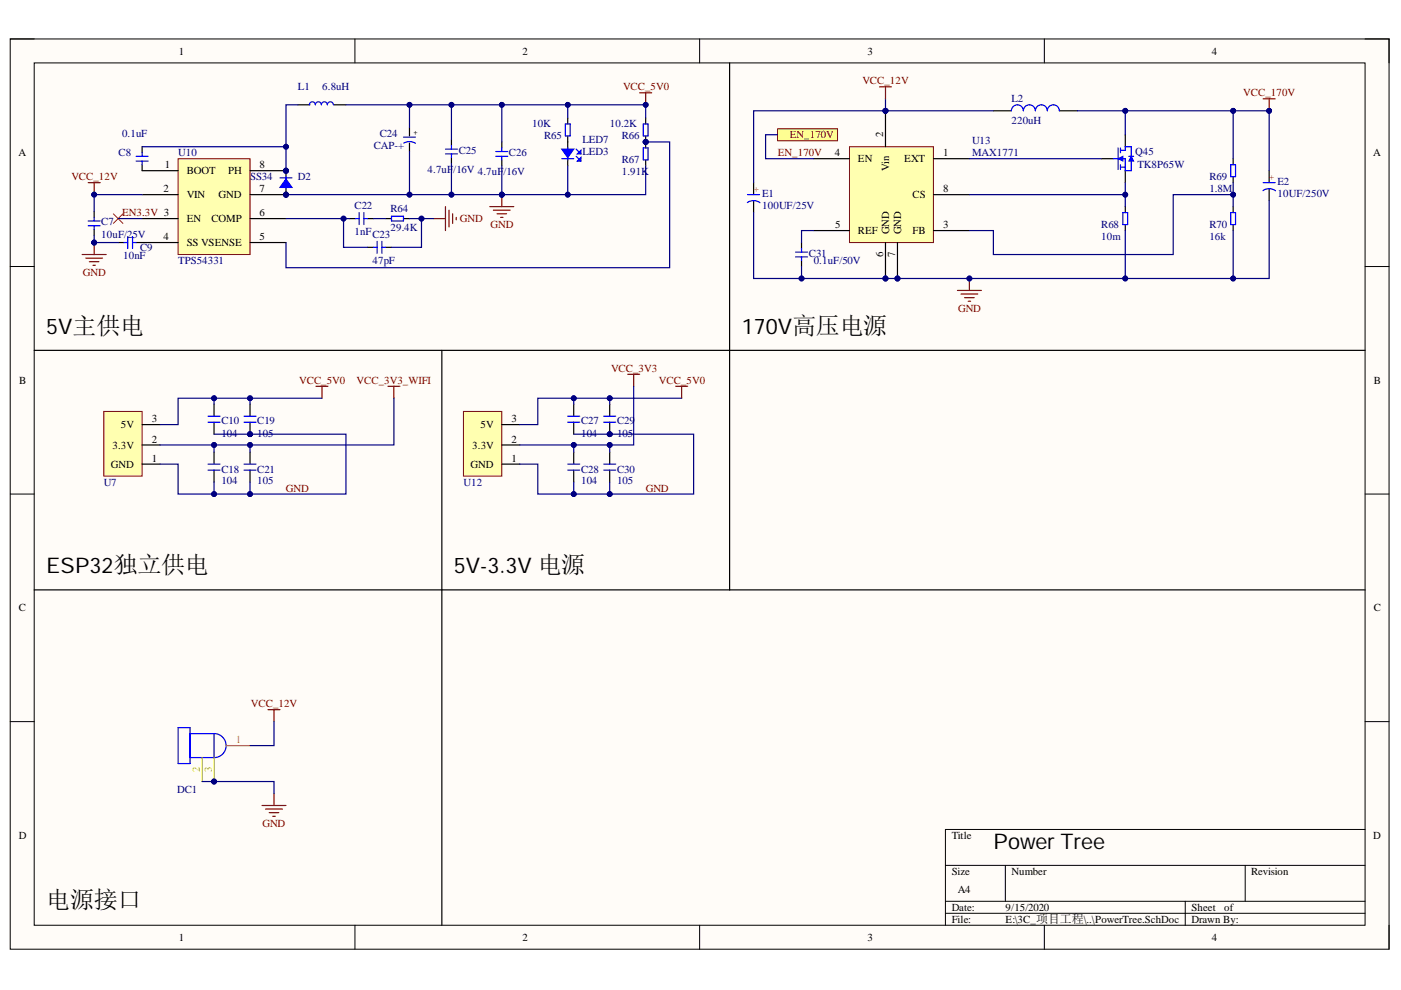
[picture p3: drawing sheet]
<svg xmlns="http://www.w3.org/2000/svg" width="297mm" height="210mm" viewBox="0 0 297 210" stroke-linecap="round" stroke-linejoin="round" font-family="sans-serif">
<defs><g id="words">
<text font-size="5.1" x="9.8" y="192.6">电源接口</text>
<g font-size="4.6">
<text x="9.8" y="70.8">5V主供电</text>
<text x="157.3" y="70.8">170V高压电源</text>
<text x="9.8" y="121.6">ESP32独立供电</text>
<text x="96.2" y="121.6">5V-3.3V 电源</text>
<text x="210.7" y="179.9">Power Tree</text>
</g>
<g font-size="2.3">
<text x="37.9" y="11.6">1</text>
<text x="110.8" y="11.6">2</text>
<text x="183.9" y="11.6">3</text>
<text x="256.9" y="11.6">4</text>
<text x="187.2" y="29.1" transform="rotate(-90 187.2 29.1)">2</text>
<text x="3.9" y="33.1">A</text>
<text x="34.9" y="35.6">1</text>
<text x="55.1" y="35.6">8</text>
<text x="177" y="33.1">4</text>
<text x="181.9" y="34.4">EN</text>
<text x="191.7" y="34.4">EXT</text>
<text x="200" y="33.1">1</text>
<text x="291.2" y="33.1">A</text>
<text x="34.7" y="40.7">2</text>
<text x="39.6" y="36.9">BOOT</text>
<text x="39.6" y="42">VIN</text>
<text x="46.3" y="42">GND</text>
<text x="48.4" y="36.9">PH</text>
<text x="55.1" y="40.7">7</text>
<text x="188.5" y="36.3" transform="rotate(-90 188.5 36.3)">Vin</text>
<text x="193.5" y="42">CS</text>
<text x="200" y="40.7">8</text>
<text x="39.6" y="47">EN</text>
<text x="44.8" y="47">COMP</text>
<text x="55.1" y="45.8">6</text>
<text x="34.7" y="50.9">4</text>
<text x="39.6" y="52.2">SS VSENSE</text>
<text x="55.1" y="50.9">5</text>
<text x="177.1" y="48.3">5</text>
<text x="181.9" y="49.7">REF</text>
<text x="188.5" y="49.7" transform="rotate(-90 188.5 49.7)">GND</text>
<text x="191" y="49.7" transform="rotate(-90 191 49.7)">GND</text>
<text x="193.5" y="49.7">FB</text>
<text x="200" y="48.3">3</text>
<text x="187.2" y="54.5" transform="rotate(-90 187.2 54.5)">6</text>
<text x="189.8" y="54.5" transform="rotate(-90 189.8 54.5)">7</text>
<text x="4.1" y="81.3">B</text>
<text x="291.3" y="81.3">B</text>
<text x="32.2" y="89.5">3</text>
<text x="108.4" y="89.5">3</text>
<text x="23.8" y="95.1">3.3V</text>
<text x="25.6" y="90.7">5V</text>
<text x="32.2" y="93.9">2</text>
<text x="100.1" y="95.1">3.3V</text>
<text x="101.9" y="90.7">5V</text>
<text x="108.4" y="93.9">2</text>
<text x="23.5" y="99.2">GND</text>
<text x="32.2" y="97.9">1</text>
<text x="99.8" y="99.2">GND</text>
<text x="108.4" y="97.9">1</text>
<text x="4" y="129.6">C</text>
<text x="291.3" y="129.6">C</text>
<text x="4" y="177.8">D</text>
<text x="201.8" y="177.8">Title</text>
<text x="291.2" y="177.8">D</text>
<text x="201.8" y="185.5">Size</text>
<text x="214.5" y="185.5">Number</text>
<text x="265.3" y="185.5">Revision</text>
<text x="203" y="189.3">A4</text>
<text x="201.8" y="193.1">Date:</text>
<text x="201.8" y="195.7">File:</text>
<text x="213.2" y="193.1">9/15/2020</text>
<text x="213.2" y="195.7">E:\3C_项目工程\..\PowerTree.SchDoc</text>
<text x="252.6" y="193.1">Sheet</text>
<text x="252.6" y="195.7">Drawn By:</text>
<text x="259.6" y="193.1">of</text>
<text x="37.9" y="199.5">1</text>
<text x="110.8" y="199.5">2</text>
<text x="183.9" y="199.5">3</text>
<text x="256.9" y="199.5">4</text>
</g>
<g font-size="2.3" fill="#800000">
<text x="182.8" y="17.9">VCC_12V</text>
<text x="132.1" y="19.2">VCC_5V0</text>
<text x="263.6" y="20.4">VCC_170V</text>
<text x="167.4" y="29.3">EN_170V</text>
<text x="164.9" y="33.1">EN_170V</text>
<text x="15.1" y="38.2">VCC_12V</text>
<text x="25.9" y="45.8">EN3.3V 3</text>
<text x="97.5" y="47">GND</text>
<text x="104" y="48.3">GND</text>
<text x="17.6" y="58.5">GND</text>
<text x="203.1" y="66.1">GND</text>
<text x="63.4" y="81.3">VCC_5V0</text>
<text x="75.6" y="81.3">VCC_3V3_WIFI</text>
<text x="129.6" y="78.8">VCC_3V3</text>
<text x="139.7" y="81.3">VCC_5V0</text>
<text x="60.6" y="104.2">GND</text>
<text x="136.9" y="104.2">GND</text>
<text x="53.2" y="150">VCC_12V</text>
<text x="55.6" y="175.3">GND</text>
</g>
<g font-size="2.3" fill="#000080">
<text x="63.2" y="19.2">L1</text>
<text x="68.3" y="19.2">6.8uH</text>
<text x="214.5" y="21.7">L2</text>
<text x="25.9" y="29.1">0.1uF</text>
<text x="80.5" y="29.1">C24</text>
<text x="112.8" y="27">10K</text>
<text x="115.4" y="29.6">R65</text>
<text x="129.3" y="27">10.2K</text>
<text x="131.8" y="29.6">R66</text>
<text x="214.5" y="26.3">220uH</text>
<text x="25.1" y="33.1">C8</text>
<text x="37.8" y="33.1">U10</text>
<text x="79.2" y="31.6">CAP-+</text>
<text x="97.3" y="32.6">C25</text>
<text x="107.9" y="33.1">C26</text>
<text x="123.5" y="30.3">LED7</text>
<text x="123.5" y="32.9">LED3</text>
<text x="131.8" y="34.6">R67</text>
<text x="206.1" y="30.6">U13</text>
<text x="206.1" y="33.1">MAX1771</text>
<text x="240.7" y="32.9">Q45</text>
<text x="241.2" y="35.6">TK8P65W</text>
<text x="53" y="38.2">SS34</text>
<text x="63.2" y="38.2">D2</text>
<text x="90.7" y="36.7">4.7uF/16V 4.7uF/16V</text>
<text x="131.8" y="37.2">1.91K</text>
<text x="161.6" y="41.7">E1</text>
<text x="256.4" y="38.2">R69</text>
<text x="256.4" y="40.7">1.8M</text>
<text x="270.9" y="39.2">E2</text>
<text x="270.9" y="41.7">10UF/250V</text>
<text x="21.5" y="47.8">C7</text>
<text x="75.2" y="44.3">C22</text>
<text x="82.8" y="45">R64</text>
<text x="161.6" y="44.3">100UF/25V</text>
<text x="21.5" y="50.4">10uF/25V</text>
<text x="29.7" y="53.2">C9</text>
<text x="75.2" y="49.9">1nFC23</text>
<text x="82.8" y="49.1">29.4K</text>
<text x="233.5" y="48.3">R68</text>
<text x="233.5" y="50.9">10m</text>
<text x="256.4" y="48.3">R70</text>
<text x="256.4" y="50.9">16k</text>
<text x="26.1" y="55">10nF</text>
<text x="37.8" y="56">TPS54331</text>
<text x="79" y="56">47pF</text>
<text x="171.5" y="54.5">C31</text>
<text x="172.5" y="56">0.1uF/50V</text>
<text x="46.9" y="90">C10</text>
<text x="54.5" y="90">C19</text>
<text x="123.2" y="90">C27</text>
<text x="130.8" y="90">C29</text>
<text x="46.9" y="92.6">104</text>
<text x="54.5" y="92.6">105</text>
<text x="123.2" y="92.6">104</text>
<text x="130.8" y="92.6">105</text>
<text x="46.9" y="100.2">C18</text>
<text x="54.5" y="100.2">C21</text>
<text x="123.2" y="100.2">C28</text>
<text x="130.8" y="100.2">C30</text>
<text x="22" y="103">U7</text>
<text x="46.9" y="102.7">104</text>
<text x="54.5" y="102.7">105</text>
<text x="98.3" y="103">U12</text>
<text x="123.2" y="102.7">104</text>
<text x="130.8" y="102.7">105</text>
<text x="37.5" y="168.2">DC1</text>
</g>
<text font-size="2.3" fill="#fd8300" x="50" y="157.6">1</text>
<g font-size="2.3" fill="#b0de00">
<text x="42.4" y="163.7" transform="rotate(-90 42.4 163.7)">2</text>
<text x="44.9" y="163.6" transform="rotate(-90 44.9 163.6)">3</text>
</g>
<g font-size="1.9" fill="#f00">
<text x="159.9" y="39.7" transform="rotate(90 159.9 39.7)">+</text>
<text x="269.2" y="37.2" transform="rotate(90 269.2 37.2)">+</text>
</g>
<text font-size="1.8" x="87.6" y="28.6">+</text>
</g></defs>
<path d="M2.2 8.3h292.3v193h-292.3z" fill-rule="evenodd" fill="#fffcf8"/>
<path d="M2.2 8.3h292.3v193h-292.3z" fill="none" stroke="#000" stroke-width=".21"/>
<path d="M7.3 13.3h282.1v182.9h-282.1z" fill-rule="evenodd" fill="#fffcf8"/>
<g fill="none" stroke="#000" stroke-width=".21">
<path d="M2.2 8.3h5.1M7.3 13.3h282.1v182.9h-282.1zM75.2 8.3v5M148.3 8.3v5M221.4 8.3v5M289.4 8.3h5.1v5M2.2 56.5h5.1M289.4 56.5h5.1M2.2 104.8h5.1M289.4 104.8h5.1M2.2 153h5.1M289.4 153h5.1"/>
<path d="M289.4 175.9h-89v20.3M75.3 196.2v5.1M148.3 196.2v5.1M200.4 183.5h89M200.4 191.1h89M200.4 193.6h89M213.2 183.5v7.6M221.4 196.2v5.1M251.3 191.1v5.1M264 183.5v7.6M294.5 196.2v5.1"/>
</g>
<circle cx="60.6" cy="41.3" r=".51" fill="#000080"/>
<circle cx="60.6" cy="41.3" r=".51" fill="none" stroke="#000080" stroke-width=".21"/>
<circle cx="60.6" cy="36.2" r=".51" fill="#000080"/>
<circle cx="60.6" cy="36.2" r=".51" fill="none" stroke="#000080" stroke-width=".21"/>
<path d="M60.6 40v1.3" fill="none" stroke="#000" stroke-width=".25"/>
<circle cx="60.6" cy="41.3" r=".51" fill="#000080"/>
<circle cx="60.6" cy="41.3" r=".51" fill="none" stroke="#000080" stroke-width=".21"/>
<path d="M60.6 36.2v1.3" fill="none" stroke="#000" stroke-width=".25"/>
<circle cx="60.6" cy="36.2" r=".51" fill="#000080"/>
<circle cx="60.6" cy="36.2" r=".51" fill="none" stroke="#000080" stroke-width=".21"/>
<path d="M60.6 38l1.3 1.7h-2.5z" fill="#00f"/>
<path d="M59.4 37.7h2.5M60.6 38l1.3 1.7h-2.5zM60.6 37.5v2.5M65.6 22.2a.63 .63 0 0 1 .6-.6 .63 .63 0 0 1 .7 .6 .64 .64 0 0 1 .6-.6 .64 .64 0 0 1 .6 .6 .63 .63 0 0 1 .7-.6 .63 .63 0 0 1 .6 .6 .64 .64 0 0 1 .6-.6 .64 .64 0 0 1 .7 .6M26.3 51.4h.8M27.1 50.2v2.5M28.1 51.4h.8M28.1 50.2v2.5M79.2 52.4h.8M80 51.2v2.5M81 52.4h.7M81 51.2v2.5" fill="none" stroke="#00f" stroke-width=".25"/>
<path d="M63.2 22.2h2.5M70.8 22.2h2.5M25 51.4h1.3M28.9 51.4h1.2M77.9 52.4h1.3M81.7 52.4h1.3" fill="none" stroke="#000" stroke-width=".25"/>
<circle cx="60.6" cy="41.3" r=".51" fill="#000080"/>
<circle cx="60.6" cy="41.3" r=".51" fill="none" stroke="#000080" stroke-width=".21"/>
<circle cx="60.6" cy="36.2" r=".51" fill="#000080"/>
<circle cx="60.6" cy="36.2" r=".51" fill="none" stroke="#000080" stroke-width=".21"/>
<path d="M37.8 33.6h15.2v20.4h-15.2z" fill-rule="evenodd" fill="#ffffb0"/>
<path d="M37.8 33.6h15.2v20.4h-15.2z" fill="none" stroke="#800000" stroke-width=".21"/>
<path d="M30.1 36.2h7.7M30.1 41.3h7.7M30.1 46.3h7.7M30.1 51.4h7.7M53 41.3h7.6M53 46.3h7.6M53 51.4h7.6" fill="none" stroke="#000" stroke-width=".25"/>
<circle cx="60.6" cy="41.3" r=".51" fill="#000080"/>
<circle cx="60.6" cy="41.3" r=".51" fill="none" stroke="#000080" stroke-width=".21"/>
<path d="M53 36.2h7.6" fill="none" stroke="#000" stroke-width=".25"/>
<circle cx="60.6" cy="36.2" r=".51" fill="#000080"/>
<circle cx="60.6" cy="36.2" r=".51" fill="none" stroke="#000080" stroke-width=".21"/>
<path d="M17.4 54h5.1M18.2 54.7h3.5M18.9 55.5h2.1M19.7 56.3h.5M20 51.4v2.6" fill="none" stroke="#800000" stroke-width=".25"/>
<circle cx="20" cy="51.4" r=".51" fill="#000080"/>
<circle cx="20" cy="51.4" r=".51" fill="none" stroke="#000080" stroke-width=".21"/>
<path d="M120.4 30.1v1.3M120.4 33.9v1.3" fill="none" stroke="#000" stroke-width=".25"/>
<path d="M122.2 31.6l1 1M122.2 33.1l1 1.1" fill="none" stroke="#00f" stroke-width=".25"/>
<path d="M119.1 31.6h2.5l-1.2 1.8z" fill="#00f"/>
<path d="M119.1 31.6h2.5l-1.2 1.8z" fill="none" stroke="#00f" stroke-width=".25"/>
<path d="M123.2 31.9v.7h-.8z" fill="#00f"/>
<path d="M123.2 31.9v.7h-.8z" fill="none" stroke="#00f" stroke-width=".25"/>
<path d="M122.4 34.2l.8-.8v.8z" fill="#00f"/>
<path d="M119.1 33.6h2.5M120.4 31.4v2.5M122.4 34.2l.8-.8v.8z" fill="none" stroke="#00f" stroke-width=".25"/>
<path d="M103.8 43.8h5.1M104.6 44.6h3.6M105.4 45.3h2M106.1 46.1h.5M106.4 41.3v2.5" fill="none" stroke="#800000" stroke-width=".25"/>
<circle cx="106.4" cy="41.3" r=".51" fill="#000080"/>
<circle cx="106.4" cy="41.3" r=".51" fill="none" stroke="#000080" stroke-width=".21"/>
<path d="M106.4 30.1v1.3M106.4 33.9v1.3" fill="none" stroke="#000" stroke-width=".25"/>
<path d="M105.1 32.1h2.6M105.1 33.1h2.6M106.4 31.4v.7M106.4 33.1v.8" fill="none" stroke="#00f" stroke-width=".25"/>
<path d="M91.9 46.3h2.5M94.4 43.8v5.1M95.2 44.6v3.5M96 45.3v2.1M96.7 46.1v.5" fill="none" stroke="#800000" stroke-width=".25"/>
<circle cx="136.9" cy="30.1" r=".51" fill="#000080"/>
<circle cx="136.9" cy="30.1" r=".51" fill="none" stroke="#000080" stroke-width=".21"/>
<path d="M136.9 28.8v1.3" fill="none" stroke="#000" stroke-width=".25"/>
<circle cx="136.9" cy="30.1" r=".51" fill="#000080"/>
<circle cx="136.9" cy="30.1" r=".51" fill="none" stroke="#000080" stroke-width=".21"/>
<path d="M136.9 25v1.3" fill="none" stroke="#000" stroke-width=".25"/>
<path d="M136.4 26.3h1v2.5h-1z" fill="none" stroke="#00f" stroke-width=".25"/>
<circle cx="136.9" cy="30.1" r=".51" fill="#000080"/>
<circle cx="136.9" cy="30.1" r=".51" fill="none" stroke="#000080" stroke-width=".21"/>
<path d="M136.9 30.1v1.3M136.9 33.9v1.3" fill="none" stroke="#000" stroke-width=".25"/>
<circle cx="136.9" cy="30.1" r=".51" fill="#000080"/>
<circle cx="136.9" cy="30.1" r=".51" fill="none" stroke="#000080" stroke-width=".21"/>
<g fill="none" stroke="#00f" stroke-width=".25">
<path d="M28.9 33.1h2.5M28.9 34.2h2.5M30.1 32.4v.7M30.1 34.2v.7M85.5 29.1h2.6M85.6 30.4a2.37 2.37 0 0 1 2.5 0M94.4 31.6h2.6M94.4 32.6h2.6M95.7 30.9v.7M95.7 32.6v.8M119.9 26.3h1v2.5h-1zM136.4 31.4h1v2.5h-1z"/>
<path d="M18.7 46.9h2.5M18.7 47.9h2.5M20 46.1v.8M20 47.9v.7M75.4 46.3h.7M76.1 45.1v2.5M77.2 46.3h.7M77.2 45.1v2.5M83 45.8h2.5v1.1h-2.5z"/>
</g>
<g fill="none" stroke="#000" stroke-width=".25">
<path d="M30.1 31.1v1.3M30.1 34.9v1.3M86.8 27v1.8M86.8 30.3v1.8M95.7 29.6v1.3M95.7 33.4v1.3M120.4 25v1.3M120.4 28.8v1.3M20 44.8v1.3M20 48.6v1.3M74.1 46.3h1.3M77.9 46.3h1.3"/>
<path d="M81.7 46.3h1.3M85.5 46.3h1.3"/>
</g>
<path d="M135.6 19.7h2.6M136.9 19.7v2.5" fill="none" stroke="#800000" stroke-width=".25"/>
<circle cx="136.9" cy="22.2" r=".51" fill="#000080"/>
<circle cx="136.9" cy="22.2" r=".51" fill="none" stroke="#000080" stroke-width=".21"/>
<path d="M154.7 13.3v61M7.3 74.3h282.1" fill="none" stroke="#000" stroke-width=".25"/>
<path d="M24 45.3l2.1 2.1M26.1 45.3l-2.1 2.1" fill="none" stroke="#f00" stroke-width=".21"/>
<path d="M22 87.2h8.1v13.7h-8.1z" fill-rule="evenodd" fill="#ffffb0"/>
<path d="M22 87.2h8.1v13.7h-8.1z" fill="none" stroke="#800000" stroke-width=".21"/>
<path d="M30.1 98.4h3.8M30.1 94.3h3.8M30.1 90h3.8M45.4 85.7v2.5M45.4 89.5v2.6M45.4 95.9v2.5M45.4 99.7v2.5" fill="none" stroke="#000" stroke-width=".25"/>
<path d="M44.1 89.5h2.6M44.1 88.2h2.6M44.1 99.7h2.6M44.1 98.4h2.6" fill="none" stroke="#00f" stroke-width=".25"/>
<circle cx="53" cy="92.1" r=".51" fill="#000080"/>
<circle cx="53" cy="92.1" r=".51" fill="none" stroke="#000080" stroke-width=".21"/>
<path d="M53 89.5v2.6" fill="none" stroke="#000" stroke-width=".25"/>
<circle cx="53" cy="92.1" r=".51" fill="#000080"/>
<circle cx="53" cy="92.1" r=".51" fill="none" stroke="#000080" stroke-width=".21"/>
<path d="M53 85.7v2.5M53 95.9v2.5M53 99.7v2.5" fill="none" stroke="#000" stroke-width=".25"/>
<path d="M51.7 88.2h2.6M51.7 89.5h2.6M51.7 98.4h2.6M51.7 99.7h2.6" fill="none" stroke="#00f" stroke-width=".25"/>
<path d="M67 81.9h2.5M68.3 81.9v2.5M82.2 81.9h2.6M83.5 81.9v2.5" fill="none" stroke="#800000" stroke-width=".25"/>
<path d="M98.3 87.2h8.1v13.7h-8.1z" fill-rule="evenodd" fill="#ffffb0"/>
<path d="M98.3 87.2h8.1v13.7h-8.1z" fill="none" stroke="#800000" stroke-width=".21"/>
<path d="M106.4 98.4h3.8M106.4 94.3h3.8M106.4 90h3.8M121.6 85.7v2.5M121.6 89.5v2.6M121.6 95.9v2.5M121.6 99.7v2.5" fill="none" stroke="#000" stroke-width=".25"/>
<path d="M120.4 89.5h2.5M120.4 88.2h2.5M120.4 99.7h2.5M120.4 98.4h2.5" fill="none" stroke="#00f" stroke-width=".25"/>
<circle cx="129.3" cy="92.1" r=".51" fill="#000080"/>
<circle cx="129.3" cy="92.1" r=".51" fill="none" stroke="#000080" stroke-width=".21"/>
<path d="M129.3 89.5v2.6" fill="none" stroke="#000" stroke-width=".25"/>
<circle cx="129.3" cy="92.1" r=".51" fill="#000080"/>
<circle cx="129.3" cy="92.1" r=".51" fill="none" stroke="#000080" stroke-width=".21"/>
<path d="M93.7 74.3v50.8M154.7 74.3v50.8h-147.4M129.3 85.7v2.5M129.3 95.9v2.5M129.3 99.7v2.5" fill="none" stroke="#000" stroke-width=".25"/>
<path d="M128 88.2h2.5M128 89.5h2.5M128 98.4h2.5M128 99.7h2.5" fill="none" stroke="#00f" stroke-width=".25"/>
<path d="M133.1 79.4h2.5M134.4 79.4v2.5M143.3 81.9h2.5M144.5 81.9v2.5" fill="none" stroke="#800000" stroke-width=".25"/>
<circle cx="187.7" cy="59" r=".51" fill="#000080"/>
<circle cx="187.7" cy="59" r=".51" fill="none" stroke="#000080" stroke-width=".21"/>
<circle cx="190.3" cy="59" r=".51" fill="#000080"/>
<circle cx="190.3" cy="59" r=".51" fill="none" stroke="#000080" stroke-width=".21"/>
<circle cx="187.7" cy="23.5" r=".51" fill="#000080"/>
<circle cx="187.7" cy="23.5" r=".51" fill="none" stroke="#000080" stroke-width=".21"/>
<path d="M180.1 31.1h17.8v20.3h-17.8z" fill-rule="evenodd" fill="#ffffb0"/>
<path d="M180.1 31.1h17.8v20.3h-17.8z" fill="none" stroke="#800000" stroke-width=".21"/>
<path d="M197.9 33.6h7.6M187.7 51.4v7.6M197.9 41.3h7.6M197.9 48.9h7.6" fill="none" stroke="#000" stroke-width=".25"/>
<circle cx="187.7" cy="59" r=".51" fill="#000080"/>
<circle cx="187.7" cy="59" r=".51" fill="none" stroke="#000080" stroke-width=".21"/>
<path d="M190.3 51.4v7.6" fill="none" stroke="#000" stroke-width=".25"/>
<circle cx="190.3" cy="59" r=".51" fill="#000080"/>
<circle cx="190.3" cy="59" r=".51" fill="none" stroke="#000080" stroke-width=".21"/>
<path d="M172.5 33.6h7.6M187.7 23.5v7.6M172.5 48.9h7.6" fill="none" stroke="#000" stroke-width=".25"/>
<circle cx="187.7" cy="23.5" r=".51" fill="#000080"/>
<circle cx="187.7" cy="23.5" r=".51" fill="none" stroke="#000080" stroke-width=".21"/>
<path d="M210.6 23.5h3.8M224.6 23.5h3.8M238.6 43.8v1.3M238.6 47.6v1.3" fill="none" stroke="#000" stroke-width=".25"/>
<path d="M214.4 23.5a1.27 1.27 0 0 1 1.3-1.3 1.27 1.27 0 0 1 1.3 1.3 1.27 1.27 0 0 1 1.2-1.3 1.27 1.27 0 0 1 1.3 1.3 1.27 1.27 0 0 1 1.3-1.3 1.27 1.27 0 0 1 1.3 1.3 1.27 1.27 0 0 1 1.2-1.3 1.27 1.27 0 0 1 1.3 1.3M238.1 45.1h1v2.5h-1z" fill="none" stroke="#00f" stroke-width=".25"/>
<path d="M205.5 59v2.6M203 61.6h5.1M203.8 62.4h3.5M204.5 63.1h2M205.3 63.9h.5" fill="none" stroke="#800000" stroke-width=".25"/>
<circle cx="205.5" cy="59" r=".51" fill="#000080"/>
<circle cx="205.5" cy="59" r=".51" fill="none" stroke="#000080" stroke-width=".21"/>
<path d="M261.5 33.6v1.3M261.5 37.5v1.2M269.1 36.2v2.5M269.1 40v2.5M261.5 43.8v1.3M261.5 47.6v1.3" fill="none" stroke="#000" stroke-width=".25"/>
<path d="M260.9 34.9h1.1v2.6h-1.1zM267.8 38.7h2.6M260.9 45.1h1.1v2.5h-1.1zM267.8 40.4a2.28 2.28 0 0 1 2.6 0" fill="none" stroke="#00f" stroke-width=".25"/>
<path d="M267.8 21h2.6M269.1 21v2.5" fill="none" stroke="#800000" stroke-width=".25"/>
<circle cx="269.1" cy="23.5" r=".51" fill="#000080"/>
<circle cx="269.1" cy="23.5" r=".51" fill="none" stroke="#000080" stroke-width=".21"/>
<path d="M159.8 38.7v2.6M159.8 42.5v2.6M169.9 51.4v1.3M169.9 55.2v1.3" fill="none" stroke="#000" stroke-width=".25"/>
<path d="M158.5 43a2.28 2.28 0 0 1 2.6 0M158.5 41.3h2.5M168.7 53.5h2.5M168.7 54.5h2.5M169.9 52.7v.8M169.9 54.5v.7" fill="none" stroke="#00f" stroke-width=".25"/>
<path d="M164.9 27.3h12.7v2.5h-12.7z" fill-rule="evenodd" fill="#ffff80"/>
<path d="M164.9 27.3h12.7v2.5h-12.7z" fill="none" stroke="#800000" stroke-width=".21"/>
<path d="M154.7 125.1h134.7" fill="none" stroke="#000" stroke-width=".25"/>
<circle cx="45.4" cy="165.7" r=".51" fill="#000080"/>
<circle cx="45.4" cy="165.7" r=".51" fill="none" stroke="#000080" stroke-width=".21"/>
<path d="M37.8 154.3h2.5v7.6h-2.5zM40.3 155.5h5.1v5.1h-5.1M45.4 155.5a2.55 2.55 0 0 1 2.5 2.6 2.55 2.55 0 0 1-2.6 2.5" fill="none" stroke="#00f" stroke-width=".25"/>
<path d="M42.8 160.6v5.1M45.4 160.6v5.1" fill="none" stroke="#b0de00" stroke-width=".25"/>
<path d="M47.9 158.1h5.1" fill="none" stroke="#fd8300" stroke-width=".25"/>
<circle cx="45.4" cy="165.7" r=".51" fill="#000080"/>
<circle cx="45.4" cy="165.7" r=".51" fill="none" stroke="#000080" stroke-width=".21"/>
<path d="M56.8 150.5h2.6M58.1 150.5v2.5M55.6 170.8h5M56.3 171.5h3.6M57.1 172.3h2M57.8 173.1h.6M58.1 168.2v2.6" fill="none" stroke="#800000" stroke-width=".25"/>
<path d="M233.5 33.6h2.5M238.6 28.6v2.5M238.6 36.2v2.5M93.7 125.1v71.1" fill="none" stroke="#000" stroke-width=".25"/>
<path d="M236 33.6h1.1M237.1 31.4v4.5M237.6 31.9h1M237.6 35.4h1M237.6 31.4v1M237.6 34.9v1M238.1 33.6h.5v2.6" fill="none" stroke="#00f" stroke-width=".25"/>
<path d="M237.1 33.6l1-.5v1.1z" fill="#00f"/>
<path d="M237.1 33.6l1-.5v1.1z" fill="none" stroke="#00f" stroke-width=".21"/>
<path d="M238.6 31.9v-.8h1.2v2M239.3 33.1h1.1M239.8 34.2v2h-1.2" fill="none" stroke="#00f" stroke-width=".25"/>
<path d="M239.8 33.1l.6 1.1h-1.1z" fill="#00f"/>
<path d="M239.8 33.1l.6 1.1h-1.1z" fill="none" stroke="#00f" stroke-width=".21"/>
<path d="M18.7 38.7h2.5M20 38.7v2.6" fill="none" stroke="#800000" stroke-width=".25"/>
<circle cx="20" cy="41.3" r=".51" fill="#000080"/>
<circle cx="20" cy="41.3" r=".51" fill="none" stroke="#000080" stroke-width=".21"/>
<path d="M238.6 41.3v2.5" fill="none" stroke="#000080" stroke-width=".25"/>
<circle cx="238.6" cy="41.3" r=".51" fill="#000080"/>
<circle cx="238.6" cy="41.3" r=".51" fill="none" stroke="#000080" stroke-width=".21"/>
<path d="M20 51.4h5" fill="none" stroke="#000080" stroke-width=".25"/>
<circle cx="20" cy="51.4" r=".51" fill="#000080"/>
<circle cx="20" cy="51.4" r=".51" fill="none" stroke="#000080" stroke-width=".21"/>
<path d="M30.1 41.3h-10.1v3.5" fill="none" stroke="#000080" stroke-width=".25"/>
<circle cx="20" cy="41.3" r=".51" fill="#000080"/>
<circle cx="20" cy="41.3" r=".51" fill="none" stroke="#000080" stroke-width=".21"/>
<path d="M30.1 31.1h30.5M25 46.3h5.1" fill="none" stroke="#000080" stroke-width=".25"/>
<circle cx="60.6" cy="31.1" r=".51" fill="#000080"/>
<circle cx="60.6" cy="31.1" r=".51" fill="none" stroke="#000080" stroke-width=".21"/>
<path d="M45.4 92.1h27.9v12.7h-35.5v-6.4h-3.9" fill="none" stroke="#000080" stroke-width=".25"/>
<circle cx="53" cy="92.1" r=".51" fill="#000080"/>
<circle cx="53" cy="92.1" r=".51" fill="none" stroke="#000080" stroke-width=".21"/>
<circle cx="53" cy="104.8" r=".51" fill="#000080"/>
<circle cx="53" cy="104.8" r=".51" fill="none" stroke="#000080" stroke-width=".21"/>
<circle cx="45.4" cy="104.8" r=".51" fill="#000080"/>
<circle cx="45.4" cy="104.8" r=".51" fill="none" stroke="#000080" stroke-width=".21"/>
<path d="M83.5 84.4v9.9h-49.6" fill="none" stroke="#000080" stroke-width=".25"/>
<circle cx="45.4" cy="94.3" r=".51" fill="#000080"/>
<circle cx="45.4" cy="94.3" r=".51" fill="none" stroke="#000080" stroke-width=".21"/>
<circle cx="53" cy="94.3" r=".51" fill="#000080"/>
<circle cx="53" cy="94.3" r=".51" fill="none" stroke="#000080" stroke-width=".21"/>
<path d="M68.3 84.4h-30.5v5.6h-3.9" fill="none" stroke="#000080" stroke-width=".25"/>
<circle cx="45.4" cy="84.4" r=".51" fill="#000080"/>
<circle cx="45.4" cy="84.4" r=".51" fill="none" stroke="#000080" stroke-width=".21"/>
<circle cx="53" cy="84.4" r=".51" fill="#000080"/>
<circle cx="53" cy="84.4" r=".51" fill="none" stroke="#000080" stroke-width=".21"/>
<path d="M42.8 165.7h15.3v2.5" fill="none" stroke="#000080" stroke-width=".25"/>
<circle cx="45.4" cy="165.7" r=".51" fill="#000080"/>
<circle cx="45.4" cy="165.7" r=".51" fill="none" stroke="#000080" stroke-width=".21"/>
<path d="M136.9 30.1h5.1v26.7h-81.4v-5.4M58.1 153v5.1h-5.1" fill="none" stroke="#000080" stroke-width=".25"/>
<circle cx="136.9" cy="30.1" r=".51" fill="#000080"/>
<circle cx="136.9" cy="30.1" r=".51" fill="none" stroke="#000080" stroke-width=".21"/>
<path d="M60.6 46.3h13.5" fill="none" stroke="#000080" stroke-width=".25"/>
<circle cx="72.8" cy="46.3" r=".51" fill="#000080"/>
<circle cx="72.8" cy="46.3" r=".51" fill="none" stroke="#000080" stroke-width=".21"/>
<path d="M60.6 41.3h45.8" fill="none" stroke="#000080" stroke-width=".25"/>
<circle cx="60.6" cy="41.3" r=".51" fill="#000080"/>
<circle cx="60.6" cy="41.3" r=".51" fill="none" stroke="#000080" stroke-width=".21"/>
<circle cx="86.8" cy="41.3" r=".51" fill="#000080"/>
<circle cx="86.8" cy="41.3" r=".51" fill="none" stroke="#000080" stroke-width=".21"/>
<circle cx="95.7" cy="41.3" r=".51" fill="#000080"/>
<circle cx="95.7" cy="41.3" r=".51" fill="none" stroke="#000080" stroke-width=".21"/>
<circle cx="106.4" cy="41.3" r=".51" fill="#000080"/>
<circle cx="106.4" cy="41.3" r=".51" fill="none" stroke="#000080" stroke-width=".21"/>
<path d="M63.2 22.2h-2.6v14" fill="none" stroke="#000080" stroke-width=".25"/>
<circle cx="60.6" cy="31.1" r=".51" fill="#000080"/>
<circle cx="60.6" cy="31.1" r=".51" fill="none" stroke="#000080" stroke-width=".21"/>
<circle cx="60.6" cy="36.2" r=".51" fill="#000080"/>
<circle cx="60.6" cy="36.2" r=".51" fill="none" stroke="#000080" stroke-width=".21"/>
<path d="M72.8 46.3v6.1h5.1" fill="none" stroke="#000080" stroke-width=".25"/>
<circle cx="72.8" cy="46.3" r=".51" fill="#000080"/>
<circle cx="72.8" cy="46.3" r=".51" fill="none" stroke="#000080" stroke-width=".21"/>
<path d="M73.3 22.2h63.6v2.8" fill="none" stroke="#000080" stroke-width=".25"/>
<circle cx="136.9" cy="22.2" r=".51" fill="#000080"/>
<circle cx="136.9" cy="22.2" r=".51" fill="none" stroke="#000080" stroke-width=".21"/>
<circle cx="120.4" cy="22.2" r=".51" fill="#000080"/>
<circle cx="120.4" cy="22.2" r=".51" fill="none" stroke="#000080" stroke-width=".21"/>
<circle cx="106.4" cy="22.2" r=".51" fill="#000080"/>
<circle cx="106.4" cy="22.2" r=".51" fill="none" stroke="#000080" stroke-width=".21"/>
<circle cx="95.7" cy="22.2" r=".51" fill="#000080"/>
<circle cx="95.7" cy="22.2" r=".51" fill="none" stroke="#000080" stroke-width=".21"/>
<circle cx="86.8" cy="22.2" r=".51" fill="#000080"/>
<circle cx="86.8" cy="22.2" r=".51" fill="none" stroke="#000080" stroke-width=".21"/>
<path d="M79.2 46.3h2.5M89.4 46.3v6.1h-6.4" fill="none" stroke="#000080" stroke-width=".25"/>
<circle cx="89.4" cy="46.3" r=".51" fill="#000080"/>
<circle cx="89.4" cy="46.3" r=".51" fill="none" stroke="#000080" stroke-width=".21"/>
<path d="M86.8 46.3h5.1" fill="none" stroke="#000080" stroke-width=".25"/>
<circle cx="89.4" cy="46.3" r=".51" fill="#000080"/>
<circle cx="89.4" cy="46.3" r=".51" fill="none" stroke="#000080" stroke-width=".21"/>
<path d="M136.9 35.2v6.1h-30.5" fill="none" stroke="#000080" stroke-width=".25"/>
<circle cx="120.4" cy="41.3" r=".51" fill="#000080"/>
<circle cx="120.4" cy="41.3" r=".51" fill="none" stroke="#000080" stroke-width=".21"/>
<circle cx="106.4" cy="41.3" r=".51" fill="#000080"/>
<circle cx="106.4" cy="41.3" r=".51" fill="none" stroke="#000080" stroke-width=".21"/>
<path d="M121.6 92.1h25.5v12.7h-33.1v-6.4h-3.8" fill="none" stroke="#000080" stroke-width=".25"/>
<circle cx="129.3" cy="92.1" r=".51" fill="#000080"/>
<circle cx="129.3" cy="92.1" r=".51" fill="none" stroke="#000080" stroke-width=".21"/>
<circle cx="129.3" cy="104.8" r=".51" fill="#000080"/>
<circle cx="129.3" cy="104.8" r=".51" fill="none" stroke="#000080" stroke-width=".21"/>
<circle cx="121.6" cy="104.8" r=".51" fill="#000080"/>
<circle cx="121.6" cy="104.8" r=".51" fill="none" stroke="#000080" stroke-width=".21"/>
<path d="M134.4 81.9v12.4h-24.2" fill="none" stroke="#000080" stroke-width=".25"/>
<circle cx="121.6" cy="94.3" r=".51" fill="#000080"/>
<circle cx="121.6" cy="94.3" r=".51" fill="none" stroke="#000080" stroke-width=".21"/>
<circle cx="129.3" cy="94.3" r=".51" fill="#000080"/>
<circle cx="129.3" cy="94.3" r=".51" fill="none" stroke="#000080" stroke-width=".21"/>
<path d="M144.5 84.4h-30.5v5.6h-3.8" fill="none" stroke="#000080" stroke-width=".25"/>
<circle cx="121.6" cy="84.4" r=".51" fill="#000080"/>
<circle cx="121.6" cy="84.4" r=".51" fill="none" stroke="#000080" stroke-width=".21"/>
<circle cx="129.3" cy="84.4" r=".51" fill="#000080"/>
<circle cx="129.3" cy="84.4" r=".51" fill="none" stroke="#000080" stroke-width=".21"/>
<path d="M159.8 45.1v13.9h78.8v-10.1" fill="none" stroke="#000080" stroke-width=".25"/>
<circle cx="169.9" cy="59" r=".51" fill="#000080"/>
<circle cx="169.9" cy="59" r=".51" fill="none" stroke="#000080" stroke-width=".21"/>
<circle cx="187.7" cy="59" r=".51" fill="#000080"/>
<circle cx="187.7" cy="59" r=".51" fill="none" stroke="#000080" stroke-width=".21"/>
<circle cx="190.3" cy="59" r=".51" fill="#000080"/>
<circle cx="190.3" cy="59" r=".51" fill="none" stroke="#000080" stroke-width=".21"/>
<circle cx="205.5" cy="59" r=".51" fill="#000080"/>
<circle cx="205.5" cy="59" r=".51" fill="none" stroke="#000080" stroke-width=".21"/>
<circle cx="238.6" cy="59" r=".51" fill="#000080"/>
<circle cx="238.6" cy="59" r=".51" fill="none" stroke="#000080" stroke-width=".21"/>
<path d="M210.6 23.5h-50.8v15.2" fill="none" stroke="#000080" stroke-width=".25"/>
<circle cx="187.7" cy="23.5" r=".51" fill="#000080"/>
<circle cx="187.7" cy="23.5" r=".51" fill="none" stroke="#000080" stroke-width=".21"/>
<path d="M164.9 28.6h-2.6v5h10.2M172.5 48.9h-2.6v2.5M261.5 41.3h-12.8v12.7h-38.1v-5.1h-5.1" fill="none" stroke="#000080" stroke-width=".25"/>
<circle cx="261.5" cy="41.3" r=".51" fill="#000080"/>
<circle cx="261.5" cy="41.3" r=".51" fill="none" stroke="#000080" stroke-width=".21"/>
<path d="M238.6 38.7v2.6h-33.1" fill="none" stroke="#000080" stroke-width=".25"/>
<circle cx="238.6" cy="41.3" r=".51" fill="#000080"/>
<circle cx="238.6" cy="41.3" r=".51" fill="none" stroke="#000080" stroke-width=".21"/>
<path d="M205.5 33.6h28M228.4 23.5h10.2v5.1" fill="none" stroke="#000080" stroke-width=".25"/>
<circle cx="238.6" cy="23.5" r=".51" fill="#000080"/>
<circle cx="238.6" cy="23.5" r=".51" fill="none" stroke="#000080" stroke-width=".21"/>
<path d="M261.5 48.9v10.1h-22.9" fill="none" stroke="#000080" stroke-width=".25"/>
<circle cx="261.5" cy="59" r=".51" fill="#000080"/>
<circle cx="261.5" cy="59" r=".51" fill="none" stroke="#000080" stroke-width=".21"/>
<circle cx="238.6" cy="59" r=".51" fill="#000080"/>
<circle cx="238.6" cy="59" r=".51" fill="none" stroke="#000080" stroke-width=".21"/>
<path d="M238.6 23.5h22.9v10.1" fill="none" stroke="#000080" stroke-width=".25"/>
<circle cx="261.5" cy="23.5" r=".51" fill="#000080"/>
<circle cx="261.5" cy="23.5" r=".51" fill="none" stroke="#000080" stroke-width=".21"/>
<circle cx="238.6" cy="23.5" r=".51" fill="#000080"/>
<circle cx="238.6" cy="23.5" r=".51" fill="none" stroke="#000080" stroke-width=".21"/>
<path d="M269.1 42.5v16.5h-7.6" fill="none" stroke="#000080" stroke-width=".25"/>
<circle cx="261.5" cy="59" r=".51" fill="#000080"/>
<circle cx="261.5" cy="59" r=".51" fill="none" stroke="#000080" stroke-width=".21"/>
<path d="M261.5 23.5h7.6v12.7" fill="none" stroke="#000080" stroke-width=".25"/>
<circle cx="269.1" cy="23.5" r=".51" fill="#000080"/>
<circle cx="269.1" cy="23.5" r=".51" fill="none" stroke="#000080" stroke-width=".21"/>
<circle cx="261.5" cy="23.5" r=".51" fill="#000080"/>
<circle cx="261.5" cy="23.5" r=".51" fill="none" stroke="#000080" stroke-width=".21"/>
<path d="M20 49.9v1.5" fill="none" stroke="#000080" stroke-width=".25"/>
<circle cx="20" cy="51.4" r=".51" fill="#000080"/>
<circle cx="20" cy="51.4" r=".51" fill="none" stroke="#000080" stroke-width=".21"/>
<path d="M45.4 102.2v2.6" fill="none" stroke="#000080" stroke-width=".25"/>
<circle cx="45.4" cy="104.8" r=".51" fill="#000080"/>
<circle cx="45.4" cy="104.8" r=".51" fill="none" stroke="#000080" stroke-width=".21"/>
<path d="M45.4 94.3v1.6" fill="none" stroke="#000080" stroke-width=".25"/>
<circle cx="45.4" cy="94.3" r=".51" fill="#000080"/>
<circle cx="45.4" cy="94.3" r=".51" fill="none" stroke="#000080" stroke-width=".21"/>
<path d="M45.4 84.4v1.3" fill="none" stroke="#000080" stroke-width=".25"/>
<circle cx="45.4" cy="84.4" r=".51" fill="#000080"/>
<circle cx="45.4" cy="84.4" r=".51" fill="none" stroke="#000080" stroke-width=".21"/>
<path d="M53 102.2v2.6" fill="none" stroke="#000080" stroke-width=".25"/>
<circle cx="53" cy="104.8" r=".51" fill="#000080"/>
<circle cx="53" cy="104.8" r=".51" fill="none" stroke="#000080" stroke-width=".21"/>
<path d="M53 94.3v1.6" fill="none" stroke="#000080" stroke-width=".25"/>
<circle cx="53" cy="94.3" r=".51" fill="#000080"/>
<circle cx="53" cy="94.3" r=".51" fill="none" stroke="#000080" stroke-width=".21"/>
<path d="M53 84.4v1.3" fill="none" stroke="#000080" stroke-width=".25"/>
<circle cx="53" cy="84.4" r=".51" fill="#000080"/>
<circle cx="53" cy="84.4" r=".51" fill="none" stroke="#000080" stroke-width=".21"/>
<path d="M86.8 32.1v9.2" fill="none" stroke="#000080" stroke-width=".25"/>
<circle cx="86.8" cy="41.3" r=".51" fill="#000080"/>
<circle cx="86.8" cy="41.3" r=".51" fill="none" stroke="#000080" stroke-width=".21"/>
<path d="M86.8 22.2v4.8" fill="none" stroke="#000080" stroke-width=".25"/>
<circle cx="86.8" cy="22.2" r=".51" fill="#000080"/>
<circle cx="86.8" cy="22.2" r=".51" fill="none" stroke="#000080" stroke-width=".21"/>
<path d="M95.7 34.7v6.6" fill="none" stroke="#000080" stroke-width=".25"/>
<circle cx="95.7" cy="41.3" r=".51" fill="#000080"/>
<circle cx="95.7" cy="41.3" r=".51" fill="none" stroke="#000080" stroke-width=".21"/>
<path d="M95.7 22.2v7.4" fill="none" stroke="#000080" stroke-width=".25"/>
<circle cx="95.7" cy="22.2" r=".51" fill="#000080"/>
<circle cx="95.7" cy="22.2" r=".51" fill="none" stroke="#000080" stroke-width=".21"/>
<path d="M106.4 35.2v6.1" fill="none" stroke="#000080" stroke-width=".25"/>
<circle cx="106.4" cy="41.3" r=".51" fill="#000080"/>
<circle cx="106.4" cy="41.3" r=".51" fill="none" stroke="#000080" stroke-width=".21"/>
<path d="M106.4 22.2v7.9" fill="none" stroke="#000080" stroke-width=".25"/>
<circle cx="106.4" cy="22.2" r=".51" fill="#000080"/>
<circle cx="106.4" cy="22.2" r=".51" fill="none" stroke="#000080" stroke-width=".21"/>
<path d="M120.4 35.2v6.1" fill="none" stroke="#000080" stroke-width=".25"/>
<circle cx="120.4" cy="41.3" r=".51" fill="#000080"/>
<circle cx="120.4" cy="41.3" r=".51" fill="none" stroke="#000080" stroke-width=".21"/>
<path d="M120.4 22.2v2.8" fill="none" stroke="#000080" stroke-width=".25"/>
<circle cx="120.4" cy="22.2" r=".51" fill="#000080"/>
<circle cx="120.4" cy="22.2" r=".51" fill="none" stroke="#000080" stroke-width=".21"/>
<path d="M121.6 102.2v2.6" fill="none" stroke="#000080" stroke-width=".25"/>
<circle cx="121.6" cy="104.8" r=".51" fill="#000080"/>
<circle cx="121.6" cy="104.8" r=".51" fill="none" stroke="#000080" stroke-width=".21"/>
<path d="M121.6 94.3v1.6" fill="none" stroke="#000080" stroke-width=".25"/>
<circle cx="121.6" cy="94.3" r=".51" fill="#000080"/>
<circle cx="121.6" cy="94.3" r=".51" fill="none" stroke="#000080" stroke-width=".21"/>
<path d="M121.6 84.4v1.3" fill="none" stroke="#000080" stroke-width=".25"/>
<circle cx="121.6" cy="84.4" r=".51" fill="#000080"/>
<circle cx="121.6" cy="84.4" r=".51" fill="none" stroke="#000080" stroke-width=".21"/>
<path d="M129.3 102.2v2.6" fill="none" stroke="#000080" stroke-width=".25"/>
<circle cx="129.3" cy="104.8" r=".51" fill="#000080"/>
<circle cx="129.3" cy="104.8" r=".51" fill="none" stroke="#000080" stroke-width=".21"/>
<path d="M129.3 94.3v1.6" fill="none" stroke="#000080" stroke-width=".25"/>
<circle cx="129.3" cy="94.3" r=".51" fill="#000080"/>
<circle cx="129.3" cy="94.3" r=".51" fill="none" stroke="#000080" stroke-width=".21"/>
<path d="M129.3 84.4v1.3" fill="none" stroke="#000080" stroke-width=".25"/>
<circle cx="129.3" cy="84.4" r=".51" fill="#000080"/>
<circle cx="129.3" cy="84.4" r=".51" fill="none" stroke="#000080" stroke-width=".21"/>
<path d="M169.9 56.5v2.5" fill="none" stroke="#000080" stroke-width=".25"/>
<circle cx="169.9" cy="59" r=".51" fill="#000080"/>
<circle cx="169.9" cy="59" r=".51" fill="none" stroke="#000080" stroke-width=".21"/>
<path d="M187.7 21v2.5" fill="none" stroke="#000080" stroke-width=".25"/>
<circle cx="187.7" cy="23.5" r=".51" fill="#000080"/>
<circle cx="187.7" cy="23.5" r=".51" fill="none" stroke="#000080" stroke-width=".21"/>
<path d="M261.5 38.7v5.1" fill="none" stroke="#000080" stroke-width=".25"/>
<circle cx="261.5" cy="41.3" r=".51" fill="#000080"/>
<circle cx="261.5" cy="41.3" r=".51" fill="none" stroke="#000080" stroke-width=".21"/>
<path d="M186.5 18.4h2.5M187.7 18.4v2.6" fill="none" stroke="#800000" stroke-width=".25"/>
<use href="#words"/>
</svg>
